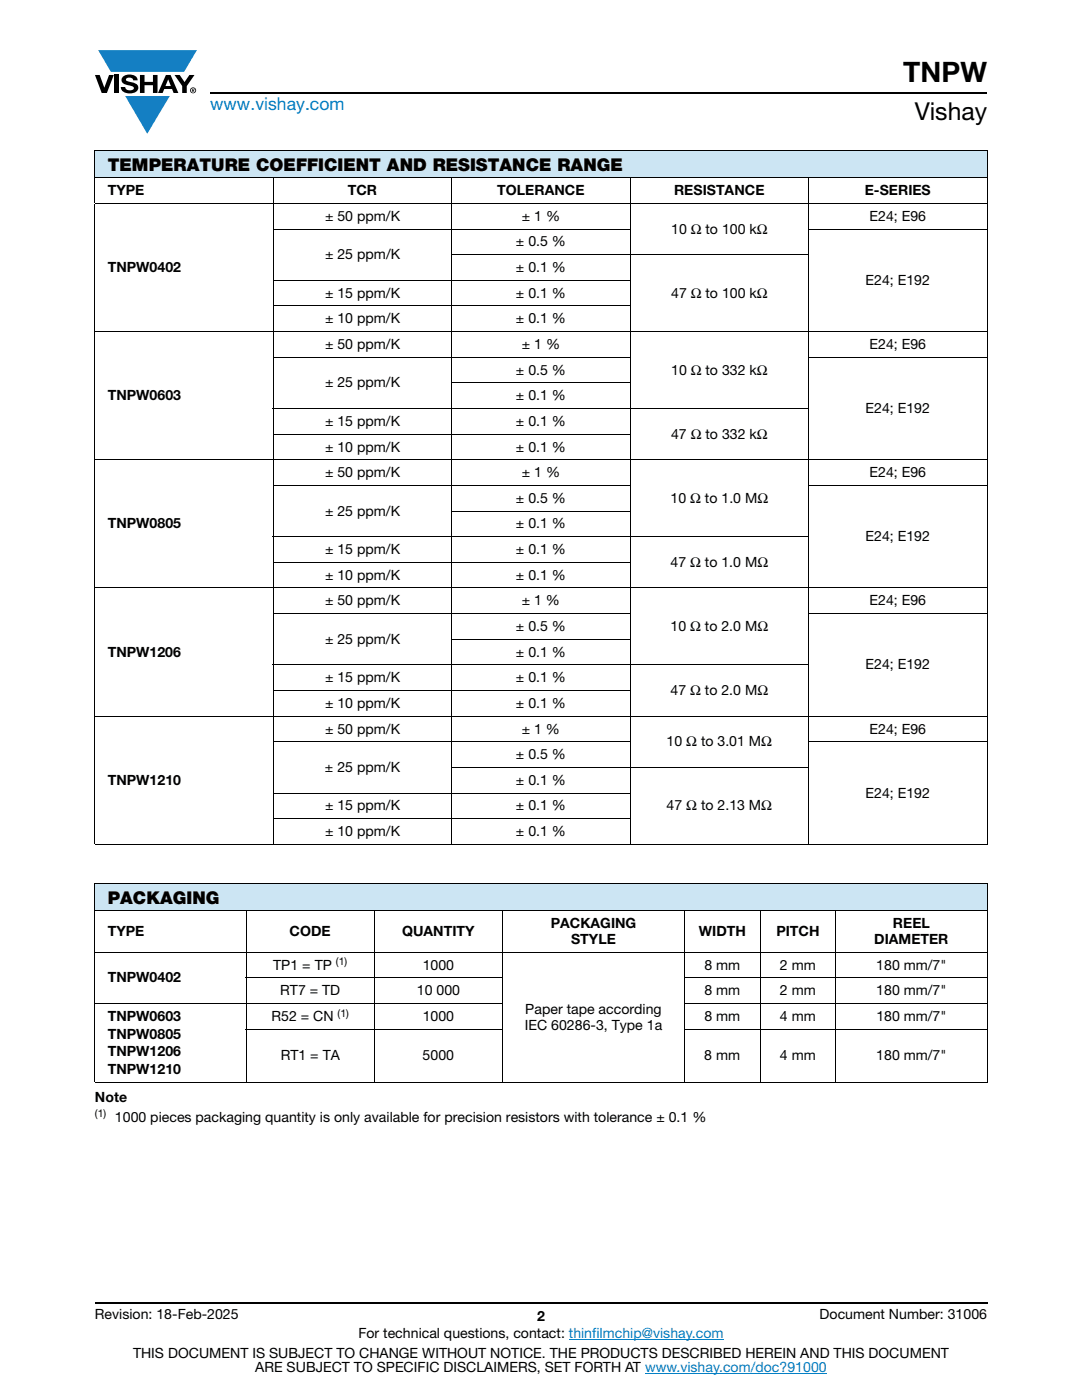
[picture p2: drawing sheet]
<svg xmlns="http://www.w3.org/2000/svg" width="216mm" height="279mm" viewBox="0 0 216 279" stroke-linecap="round" stroke-linejoin="round" font-family="sans-serif">
<defs><g id="words">
<text font-size="5.6" x="180.2" y="16.4">TNPW</text>
<text font-size="4.9" x="182.5" y="24">Vishay</text>
<text font-size="3.5" fill="#007ec4" x="42" y="21.9">www.vishay.com</text>
<g font-size="3.5">
<text x="21.5" y="34.1">TEMPERATURE COEFFICIENT AND RESISTANCE RANGE</text>
<text x="21.5" y="180.4">PACKAGING</text>
</g>
<g font-size="2.8">
<text x="21.5" y="39">TYPE</text>
<text x="69.4" y="39">TCR</text>
<text x="99.2" y="39">TOLERANCE</text>
<text x="134.5" y="39">RESISTANCE</text>
<text x="172.6" y="39">E-SERIES</text>
<text x="64.9" y="44.1">± 50 ppm/K</text>
<text x="104.1" y="44.1">± 1 %</text>
<text x="133.9" y="46.6">10 Ω to 100 kΩ</text>
<text x="173.5" y="44.1">E24; E96</text>
<text x="64.9" y="51.8">± 25 ppm/K</text>
<text x="103" y="49.2">± 0.5 %</text>
<text x="21.5" y="54.3">TNPW0402</text>
<text x="64.9" y="59.4">± 15 ppm/K</text>
<text x="103" y="54.3">± 0.1 %</text>
<text x="103" y="59.4">± 0.1 %</text>
<text x="133.9" y="59.4">47 Ω to 100 kΩ</text>
<text x="172.7" y="56.9">E24; E192</text>
<text x="64.9" y="64.5">± 10 ppm/K</text>
<text x="103" y="64.5">± 0.1 %</text>
<text x="64.9" y="69.7">± 50 ppm/K</text>
<text x="104.1" y="69.7">± 1 %</text>
<text x="173.5" y="69.7">E24; E96</text>
<text x="64.9" y="77.3">± 25 ppm/K</text>
<text x="103" y="74.8">± 0.5 %</text>
<text x="133.9" y="74.8">10 Ω to 332 kΩ</text>
<text x="21.5" y="79.9">TNPW0603</text>
<text x="103" y="79.9">± 0.1 %</text>
<text x="172.7" y="82.4">E24; E192</text>
<text x="64.9" y="85">± 15 ppm/K</text>
<text x="103" y="85">± 0.1 %</text>
<text x="133.9" y="87.6">47 Ω to 332 kΩ</text>
<text x="64.9" y="90.1">± 10 ppm/K</text>
<text x="64.9" y="95.2">± 50 ppm/K</text>
<text x="103" y="90.1">± 0.1 %</text>
<text x="104.1" y="95.2">± 1 %</text>
<text x="173.5" y="95.2">E24; E96</text>
<text x="103" y="100.4">± 0.5 %</text>
<text x="133.8" y="100.4">10 Ω to 1.0 MΩ</text>
<text x="21.5" y="105.5">TNPW0805</text>
<text x="64.9" y="102.9">± 25 ppm/K</text>
<text x="103" y="105.5">± 0.1 %</text>
<text x="64.9" y="110.6">± 15 ppm/K</text>
<text x="103" y="110.6">± 0.1 %</text>
<text x="133.8" y="113.1">47 Ω to 1.0 MΩ</text>
<text x="172.7" y="108">E24; E192</text>
<text x="64.9" y="115.7">± 10 ppm/K</text>
<text x="103" y="115.7">± 0.1 %</text>
<text x="64.9" y="120.8">± 50 ppm/K</text>
<text x="103" y="125.9">± 0.5 %</text>
<text x="104.1" y="120.8">± 1 %</text>
<text x="133.8" y="125.9">10 Ω to 2.0 MΩ</text>
<text x="173.5" y="120.8">E24; E96</text>
<text x="21.5" y="131">TNPW1206</text>
<text x="64.8" y="128.5">± 25 ppm/K</text>
<text x="103" y="131">± 0.1 %</text>
<text x="64.8" y="136.2">± 15 ppm/K</text>
<text x="103" y="136.2">± 0.1 %</text>
<text x="172.7" y="133.6">E24; E192</text>
<text x="64.9" y="141.3">± 10 ppm/K</text>
<text x="103" y="141.3">± 0.1 %</text>
<text x="133.8" y="138.7">47 Ω to 2.0 MΩ</text>
<text x="64.9" y="146.4">± 50 ppm/K</text>
<text x="104.1" y="146.4">± 1 %</text>
<text x="133" y="148.9">10 Ω to 3.01 MΩ</text>
<text x="173.5" y="146.4">E24; E96</text>
<text x="64.8" y="154.1">± 25 ppm/K</text>
<text x="102.9" y="151.5">± 0.5 %</text>
<text x="21.5" y="156.6">TNPW1210</text>
<text x="64.9" y="161.7">± 15 ppm/K</text>
<text x="102.9" y="156.6">± 0.1 %</text>
<text x="103" y="161.7">± 0.1 %</text>
<text x="133" y="161.7">47 Ω to 2.13 MΩ</text>
<text x="172.7" y="159.2">E24; E192</text>
<text x="64.9" y="166.9">± 10 ppm/K</text>
<text x="103" y="166.9">± 0.1 %</text>
<text x="109.9" y="185.2">PACKAGING</text>
<text x="178.2" y="185.2">REEL</text>
<text x="21.5" y="186.8">TYPE</text>
<text x="57.8" y="186.8">CODE</text>
<text x="80.2" y="186.8">QUANTITY</text>
<text x="114" y="188.4">STYLE</text>
<text x="139.4" y="186.8">WIDTH</text>
<text x="154.9" y="186.8">PITCH</text>
<text x="174.5" y="188.4">DIAMETER</text>
<text x="21.5" y="196.1">TNPW0402</text>
<text x="54.5" y="193.5">TP1 = TP</text>
<text x="84.3" y="193.5">1000</text>
<text x="140.5" y="193.5">8 mm</text>
<text x="155.6" y="193.5">2 mm</text>
<text x="174.9" y="193.5">180 mm/7&quot;</text>
<text x="21.5" y="203.8">TNPW0603</text>
<text x="54.2" y="203.7">R52 = CN</text>
<text x="55.9" y="198.6">RT7 = TD</text>
<text x="83.2" y="198.6">10 000</text>
<text x="84.3" y="203.8">1000</text>
<text x="104.8" y="202.3">Paper tape according</text>
<text x="140.5" y="198.6">8 mm</text>
<text x="140.5" y="203.8">8 mm</text>
<text x="155.6" y="198.6">2 mm</text>
<text x="155.6" y="203.8">4 mm</text>
<text x="174.9" y="198.6">180 mm/7&quot;</text>
<text x="174.9" y="203.8">180 mm/7&quot;</text>
<text x="21.5" y="207.3">TNPW0805</text>
<text x="104.7" y="205.5">IEC 60286-3, Type 1a</text>
<text x="21.5" y="210.8">TNPW1206</text>
<text x="21.5" y="214.3">TNPW1210</text>
<text x="56" y="211.6">RT1 = TA</text>
<text x="84.3" y="211.6">5000</text>
<text x="140.5" y="211.6">8 mm</text>
<text x="155.6" y="211.6">4 mm</text>
<text x="174.9" y="211.6">180 mm/7&quot;</text>
<text x="18.9" y="220">Note</text>
<text x="22.9" y="223.9">1000 pieces packaging quantity is only available for precision resistors with tolerance ± 0.1 %</text>
<text x="18.9" y="263.3">Revision: 18-Feb-2025</text>
<text x="107.2" y="263.6">2</text>
<text x="163.6" y="263.3">Document Number: 31006</text>
<text x="71.5" y="267.1">For technical questions, contact: thinfilmchip@vishay.com</text>
<text x="26.5" y="271">THIS DOCUMENT IS SUBJECT TO CHANGE WITHOUT NOTICE. THE PRODUCTS DESCRIBED HEREIN AND THIS DOCUMENT</text>
<text x="50.9" y="273.8">ARE SUBJECT TO SPECIFIC DISCLAIMERS, SET FORTH AT www.vishay.com/doc?91000</text>
</g>
<g font-size="2.1">
<text x="67" y="192.7">(1)</text>
<text x="67.4" y="202.9">(1)</text>
<text x="18.9" y="223">(1)</text>
</g>
</g></defs>
<g fill="#147fc3">
<path d="M19.6 10h19.7l-2.6 4.3h-1.1h-13.5z"/>
<path d="M25 19.2h8.9l-4.5 7.5z"/>
</g>
<g fill="#000">
<path d="M18.9 15h1l.9 2.5 1-2.5h.9l-1.4 3.6h-1zM22.9 15h.9v3.6h-.9zM24.6 15.3a2.1 2.1 0 0 1 2.8 .3l.1 .4h-.9a.79 .79 0 0 0-.7-.5 .79 .79 0 0 0-.8 .4l.3 .3 1 .2a1.08 1.08 0 0 1 1.2 1 1.08 1.08 0 0 1-1.1 1.2 1.73 1.73 0 0 1-2.4-1.2h.9a.96 .96 0 0 0 .8 .6 .96 .96 0 0 0 .9-.4 1.31 1.31 0 0 0-1.2-.6 1.03 1.03 0 0 1-1.1-.6 1.03 1.03 0 0 1 .2-1.1zM27.9 15h.9v1.3h1.7v-1.3h.9v3.6h-.9v-1.6h-1.7v1.6h-.9zM34.8 15h1.1l.9 1.4 1-1.4h1l-1.5 2.2v1.4h-.9v-1.4z"/>
<path d="M33.6 15.9l.5 1.3h-1.1zM33.1 15l-1.6 3.6h1l.3-.8h1.5l.3 .8h1l-1.6-3.6z"/>
<path d="M38.4 17.8h.2v.2h-.2zM38.3 17.7v.7h.1v-.3l.4 .3-.2-.3 .2-.2-.1-.2z"/>
<path d="M38.1 18a.46 .46 0 0 1 .9 0 .46 .46 0 0 1-.9 0zM37.9 18a.6 .6 0 0 0 1.2 0 .6 .6 0 0 0-1.2 0z"/>
</g>
<path d="M42 18.6h155M18.9 260h178.1" fill="none" stroke="#000" stroke-width=".36"/>
<path d="M113.5 267.3h30.9M128.7 274h36.3" fill="none" stroke="#007ec4" stroke-width=".2"/>
<g fill="#cce5f3">
<path d="M18.9 30h178.1v5.5h-178.1z"/>
<path d="M18.9 176.3h178.1v5.5h-178.1z"/>
</g>
<g fill="none" stroke="#000" stroke-width=".2">
<path d="M18.9 30h178.1M18.9 35.5h178.1M18.9 30.1v10.4M54.5 35.4v133.2M90.1 35.4v133.2M125.8 35.4v133.2M161.4 35.4v133.2M197 30.1v138.3M18.9 40.6h178.1M18.9 40.7v25.4M54.5 45.7h71.3M54.5 56h71.3"/>
<path d="M90.1 50.8h71.3M161.3 45.7h35.7M18.9 66.2h178.1M18.9 66.3v102.1M54.5 61.1h71.3M54.5 71.3h71.3M90.1 76.4h35.7M161.3 71.3h35.7M18.9 91.8h178.1M54.5 81.5h106.9M54.5 86.7h71.3M54.5 96.9h71.3"/>
<path d="M161.3 96.9h35.7M18.9 117.3h178.1M54.5 107.1h106.9M54.5 112.2h71.3M90.1 102h35.7M54.5 122.4h71.3M54.5 132.7h106.9M54.5 137.8h71.3M90.1 127.6h35.7M161.3 122.4h35.7M18.9 142.9h178.1M54.5 148h71.3"/>
<path d="M54.5 158.3h71.3M90.1 153.2h71.3M161.3 148h35.7M18.9 168.5h178.1M18.9 176.3h178.1M18.9 176.3v39.6M54.5 163.4h71.3M197 176.3v39.6M18.9 181.8h178.1M18.9 190.1h178.1M49 195.2h51.4M49.1 181.7v34.4"/>
<path d="M74.7 181.7v34.4M100.3 181.7v34.4M136.5 195.2h60.5M136.6 181.7v34.4M151.7 181.7v34.4M166.8 181.7v34.4M18.9 200.3h81.5M18.9 216h178.1M49 205.4h51.4M136.5 200.3h60.5M136.5 205.4h60.5"/>
</g>
<use href="#words"/>
</svg>
